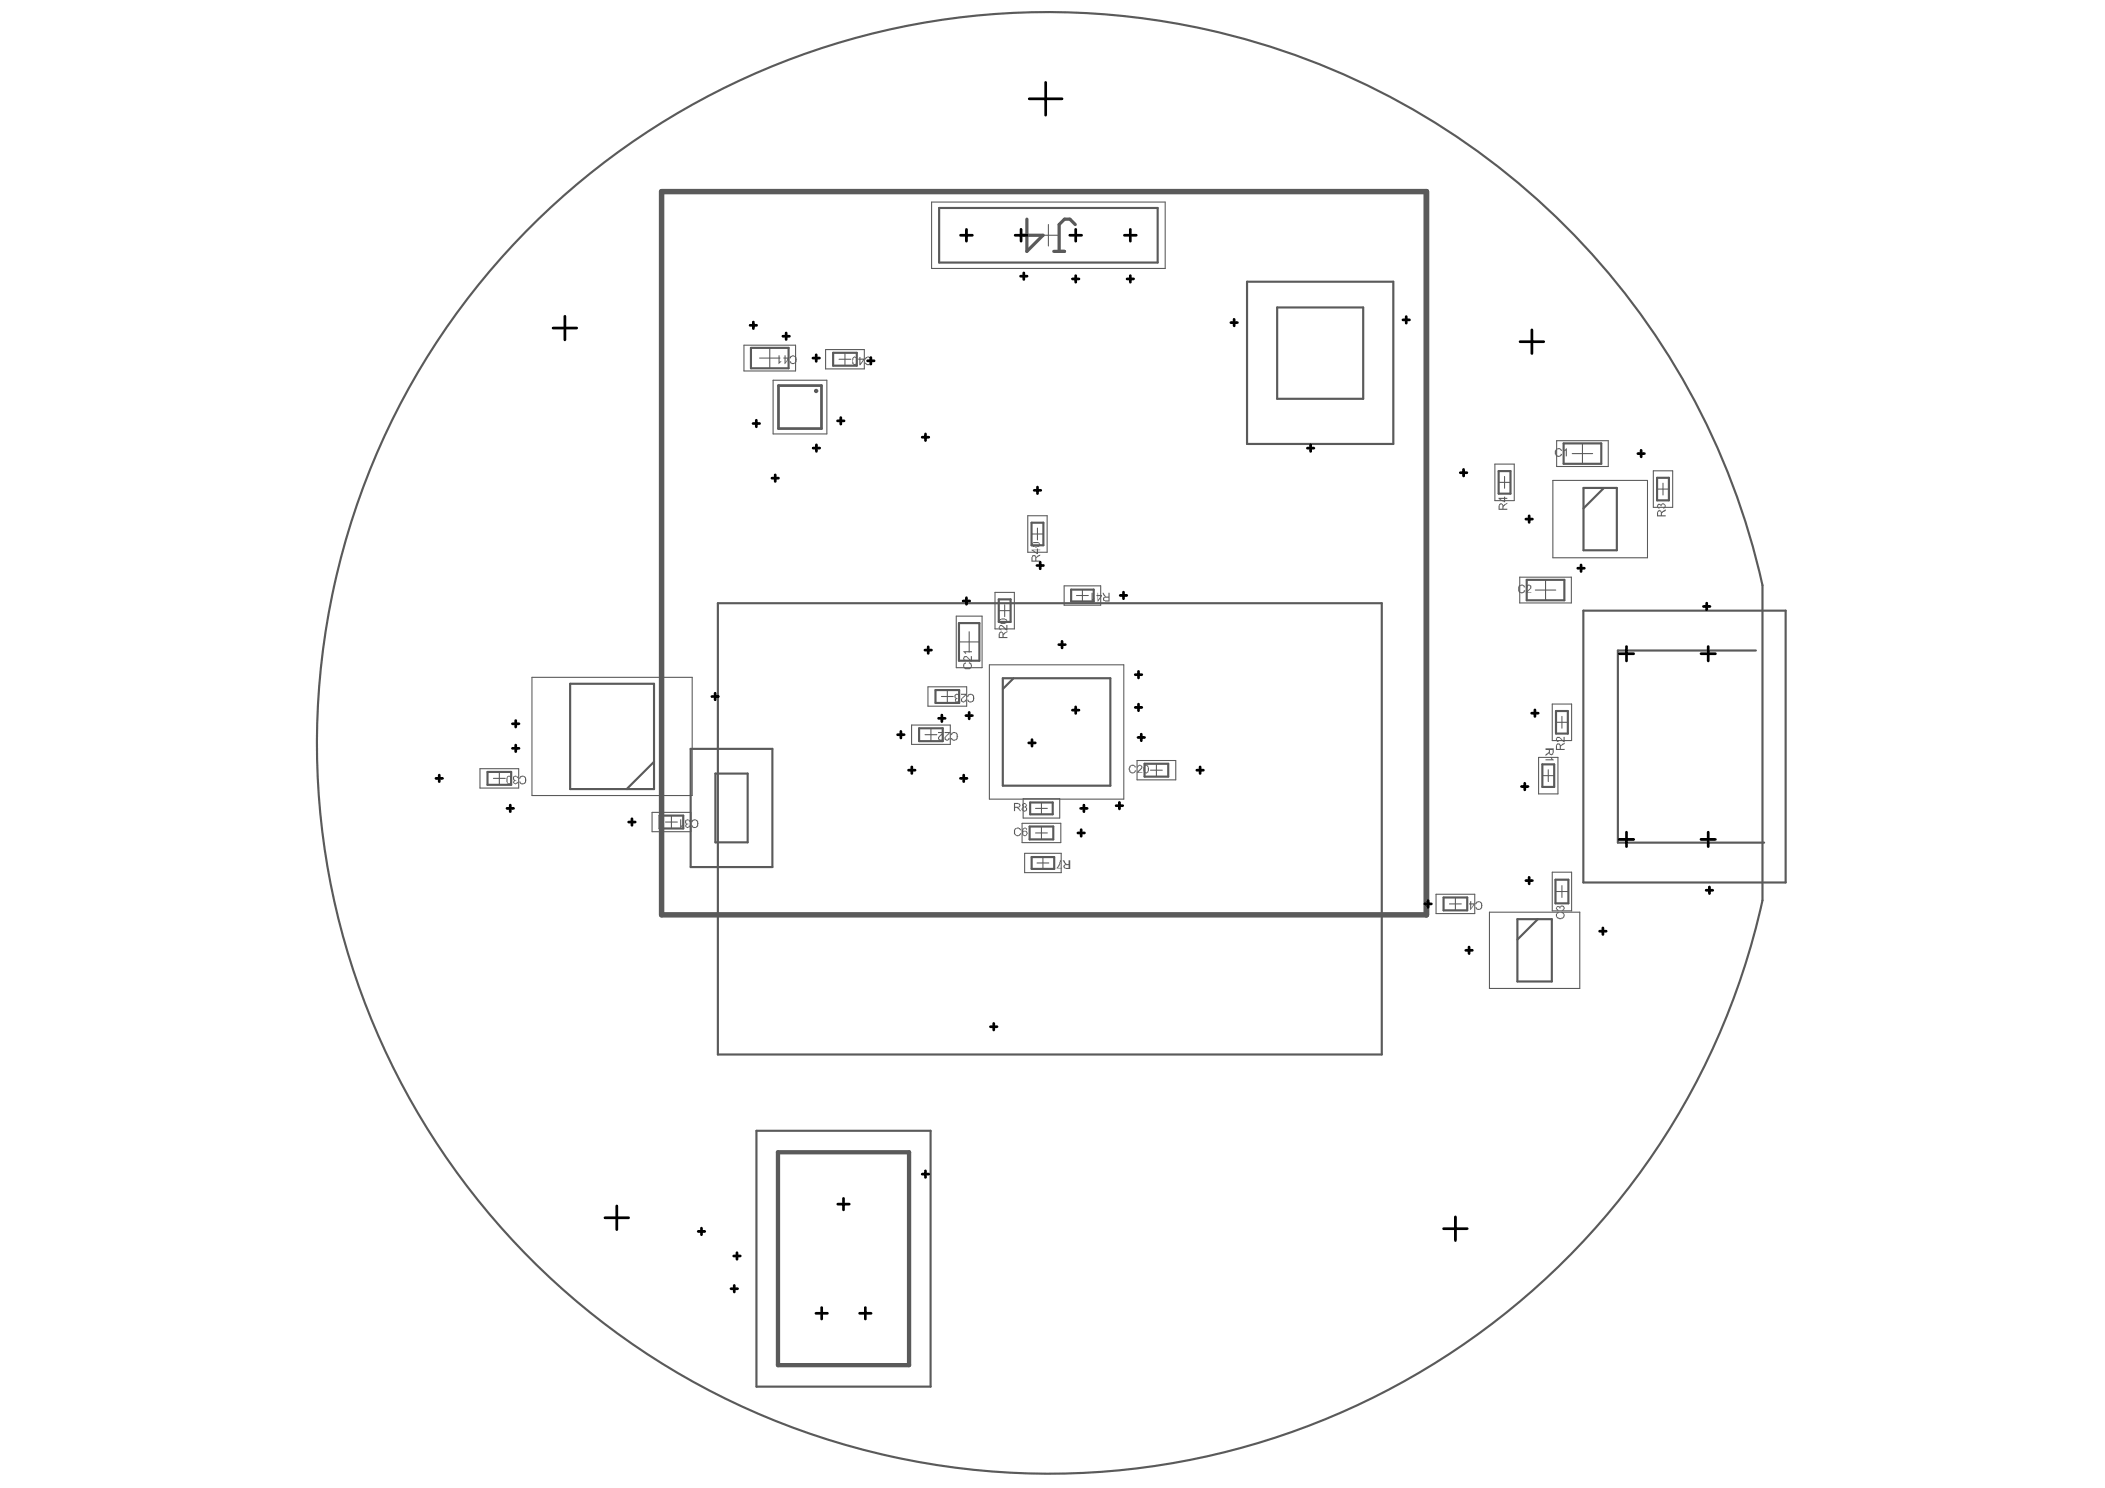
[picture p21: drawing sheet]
<svg xmlns="http://www.w3.org/2000/svg" width="297mm" height="210mm" viewBox="0 0 297 210" stroke-linecap="round" stroke-linejoin="round" font-family="sans-serif">
<g fill="#5a5a5a">
<path d="M136 93.6l.3-.2v.2a.34 .34 0 0 0-.2 .3 .34 .34 0 0 0 .1 .3h.2a.41 .41 0 0 0 .5 0 .41 .41 0 0 0 0-.6h-.2l.1-.2a.52 .52 0 0 1 .3 .7 .52 .52 0 0 1-.6 .3 .5 .5 0 0 1-.5-.2 .5 .5 0 0 1 0-.6z"/>
<path d="M136 92.6h.5l.5 .5v-.5h.1v.7h-.1l-.4-.4a.27 .27 0 0 0-.3-.2 .27 .27 0 0 0-.2 .3l.2 .1v.1h-.2l-.2-.2z"/>
<path d="M135.9 91.9h1.2v.1h-.9l.2 .2h-.2z"/>
<path d="M149.6 121.4h.1v.2l-.4 .8h.6v.1h-.8l.4-.6z"/>
<path d="M122.1 50.4a.6 .6 0 0 1 1 .4 .6 .6 0 0 1-.8 .7l-.3-.2 .2-.2a.39 .39 0 0 0 .6 .2 .39 .39 0 0 0 0-.6v-.2h-.1a.26 .26 0 0 0-.4-.1 .26 .26 0 0 0-.1 .3h-.2z"/>
<path d="M141 88.3a.31 .31 0 0 1 .5 0l.5 .4v-.5h.2v.7h-.4l-.3-.4a.25 .25 0 0 0-.2-.2 .25 .25 0 0 0-.2 .2v.2l.2 .1v.1h-.2l-.2-.3z"/>
<path d="M150.2 122.2l.1 .2h.5v-.4h-.5zM149.9 121.4h.3l.3 .5h.3v-.5h.2v1.2h-.6l-.3-.2-.1-.1 .1-.3 .3-.1h-.1z"/>
<path d="M121.4 50.7v.6l.4-.6zM121.3 50.4h.1v.2h.6v.1l-.6 .8h-.1v-.8h-.2v-.1h.2z"/>
<path d="M120.4 50.5l-.1 .3v.3h.1a.23 .23 0 0 0 .3 .3 .23 .23 0 0 0 .1-.4v-.2a.25 .25 0 0 0-.1-.3 .25 .25 0 0 0-.3 0zM120.3 50.5a.4 .4 0 0 1 .5-.1 .4 .4 0 0 1 .2 .5v.1a.4 .4 0 0 1-.5 .5 .4 .4 0 0 1-.2-.6z"/>
<path d="M141.1 89.4v.5h.4v-.3a.21 .21 0 0 0-.2-.3 .21 .21 0 0 0-.2 .1zM141 89.2a.34 .34 0 0 1 .4-.1 .34 .34 0 0 1 .2 .3l.1-.2 .5-.2v.2l-.6 .4v.3h.6v.1h-1.3z"/>
<path d="M141.1 87.5a.35 .35 0 0 0 .2 .4 .35 .35 0 0 0 .3 0 .25 .25 0 0 0 .3-.1 .25 .25 0 0 0 0-.3l-.7-.1zM141 87.4a.84 .84 0 0 1 1.2 .1 .29 .29 0 0 1-.4 .4 .56 .56 0 0 1-.5 .1 .56 .56 0 0 1-.4-.5z"/>
</g>
<path d="M144.9 30.9v4.6l2.3-2.3h-3.1M148.7 35.5h1.5M151.7 31.7l-.7-.8h-.8l-.7 .8v3.8" fill="none" stroke="#5a5a5a" stroke-width=".46"/>
<g fill="#5a5a5a">
<path d="M219.5 63.4a.53 .53 0 0 1 .9 .1l-.1 .1a.36 .36 0 0 0-.5-.2 .36 .36 0 0 0-.2 .4 .41 .41 0 0 0 .2 .5h.1a.27 .27 0 0 0 .4-.3l.1 .1a.27 .27 0 0 1-.3 .3 .46 .46 0 0 1-.7-.4z"/>
<path d="M220.7 63.5l.4-.3v1.2h-.2v-.9l-.2 .2z"/>
<path d="M97.7 115.7h.1a.48 .48 0 0 1 .6 0v.1a.57 .57 0 0 1 0 .8 .57 .57 0 0 1-.8 0l-.1-.2h.3a.34 .34 0 0 0 .2 .3 .34 .34 0 0 0 .4-.2v-.2a.41 .41 0 0 0-.1-.5 .41 .41 0 0 0-.5 0l-.1 .2h-.2z"/>
<path d="M96.7 115.7l.2-.1h.2l.3 .1-.1 .3a.26 .26 0 0 0-.3-.3 .26 .26 0 0 0-.2 .3 .26 .26 0 0 0 .3 .2v.1a.2 .2 0 0 0-.2 0 .2 .2 0 0 0 0 .3 .17 .17 0 0 0 .2 .1 .17 .17 0 0 0 .1-.3l.2 .1a.35 .35 0 0 1-.6 .2l-.1-.1 .1-.3-.1-.2z"/>
<path d="M96 115.6h.1v.9l.3-.2v.2l-.3 .3h-.1z"/>
<path d="M136.6 97.9h.2a.48 .48 0 0 1 .6 .1v.1a.57 .57 0 0 1-.1 .8 .57 .57 0 0 1-.8 0v-.2h.2a.34 .34 0 0 0 .3 .3 .34 .34 0 0 0 .3-.2v-.2a.41 .41 0 0 0-.1-.5 .41 .41 0 0 0-.5 0l-.1 .2h-.1z"/>
<path d="M135.6 97.9h.8v.1l-.4 .4a.27 .27 0 0 0-.2 .3 .27 .27 0 0 0 .3 .2v-.2l.2 .1a.35 .35 0 0 1-.6 .2 .35 .35 0 0 1 .1-.6l.3-.4h-.5z"/>
<path d="M134.8 97.9a.38 .38 0 0 1 .7 .3l-.2 .1a.23 .23 0 0 0-.3-.3 .23 .23 0 0 0-.2 .3 .23 .23 0 0 0 .3 .2l-.2 .1a.19 .19 0 0 0 0 .3 .19 .19 0 0 0 .3 0l.1-.2 .2 .1h-.1a.31 .31 0 0 1-.4 .3 .31 .31 0 0 1-.2-.4l.1-.1-.1-.1a.33 .33 0 0 1 0-.6z"/>
<path d="M154 83.6h.2v.9l.2-.1v.1l-.3 .4h-.1z"/>
<path d="M219.6 104l.2-.1a.87 .87 0 0 1 .8 .6v-.6h.2v.8l-.2-.1-.4-.3a.23 .23 0 0 0-.3-.3 .23 .23 0 0 0-.2 .3 .23 .23 0 0 0 .2 .2v.1h-.2a.3 .3 0 0 1-.1-.5z"/>
<path d="M134.3 103.3h.1a.48 .48 0 0 1 .7 .1v.1a.57 .57 0 0 1-.1 .8 .57 .57 0 0 1-.8 0l-.1-.2h.3a.34 .34 0 0 0 .3 .2 .34 .34 0 0 0 .3-.1v-.2a.41 .41 0 0 0-.1-.5 .41 .41 0 0 0-.5 0l-.1 .2-.2-.1z"/>
<path d="M133.3 103.3h.8v.1l-.4 .4a.27 .27 0 0 0-.3 .3 .27 .27 0 0 0 .4 .2v-.2l.2 .1a.35 .35 0 0 1-.6 .2 .35 .35 0 0 1 .1-.6l.3-.4h-.5z"/>
<path d="M132.4 103.3h.7v.3l-.4 .3a.25 .25 0 0 0-.2 .2 .25 .25 0 0 0 .2 .2h.2l.1-.2h.1l-.1 .2a.35 .35 0 0 1-.6 0 .35 .35 0 0 1 .2-.5l.3-.4h-.5z"/>
<path d="M73.4 109.5h.1a.48 .48 0 0 1 .7 .1 .57 .57 0 0 1-.1 .9 .57 .57 0 0 1-.8-.1l-.1-.1h.3a.34 .34 0 0 0 .3 .2 .34 .34 0 0 0 .3-.2v-.1a.41 .41 0 0 0-.1-.6 .41 .41 0 0 0-.5 0l-.1 .3-.2-.1z"/>
<path d="M72.4 109.6l.2-.2h.3l.2 .2-.1 .2a.26 .26 0 0 0-.3-.3 .26 .26 0 0 0-.2 .4 .26 .26 0 0 0 .4 .1v.1a.2 .2 0 0 0-.3 .1 .2 .2 0 0 0 0 .2 .17 .17 0 0 0 .3 .1 .17 .17 0 0 0 0-.2h.2a.35 .35 0 0 1-.6 .3l-.1-.2 .1-.3-.1-.1z"/>
<path d="M159.3 108.1a.51 .51 0 0 1 .6-.2 .51 .51 0 0 1 .4 .4h-.2a.32 .32 0 0 0-.3-.3 .32 .32 0 0 0-.3 .3 .34 .34 0 0 0 .2 .6 .33 .33 0 0 0 .3 0 .33 .33 0 0 0 .2-.3l.2 .1a.64 .64 0 0 1-.9 .3l-.2-.4z"/>
<path d="M160.5 108a.39 .39 0 0 1 .6 0 .39 .39 0 0 1-.1 .6l-.3 .4h.5h-.8l.1-.2 .4-.3a.25 .25 0 0 0 .1-.2 .25 .25 0 0 0-.1-.3h-.2v.2l-.3 .1z"/>
<path d="M111.6 50.2h.1a.48 .48 0 0 1 .6 .1v.1a.57 .57 0 0 1 0 .8 .57 .57 0 0 1-.8-.1l-.1-.1h.2a.34 .34 0 0 0 .3 .2 .34 .34 0 0 0 .3-.1v-.2a.41 .41 0 0 0 0-.5 .41 .41 0 0 0-.6 0v.2l-.2-.1z"/>
<path d="M109.9 50.1h.1v1l.2-.2v.2l-.3 .3z"/>
<path d="M143.1 117a.54 .54 0 0 1 .5-.3 .54 .54 0 0 1 .5 .4h-.2a.38 .38 0 0 0-.5-.2 .38 .38 0 0 0-.2 .5 .35 .35 0 0 0 .3 .4 .35 .35 0 0 0 .4-.3l.2 .1a.51 .51 0 0 1-.6 .4 .51 .51 0 0 1-.4-.6z"/>
<path d="M233.9 71.1h.1a.22 .22 0 0 1 .2 0 .22 .22 0 0 1 .2 .1 .37 .37 0 0 1 .5-.1 .37 .37 0 0 1 .1 .5l-.2 .2-.1-.2a.22 .22 0 0 0 .2-.1 .22 .22 0 0 0-.1-.3 .22 .22 0 0 0-.3 .1l-.1 .2a.21 .21 0 0 0-.3-.3 .21 .21 0 0 0-.1 .3l.2 .1-.1 .2a.46 .46 0 0 1-.2-.7z"/>
<path d="M219.6 128.8l.2-.1h.1v.1a.32 .32 0 0 0-.2 .3 .32 .32 0 0 0 .2 .3 .47 .47 0 0 0 .5 0 .47 .47 0 0 0 .2-.4l-.3-.3 .1-.1a.64 .64 0 0 1 .3 .8h-.1a.6 .6 0 0 1-.6 .3 .6 .6 0 0 1-.4-.6z"/>
<path d="M219.6 127.9a.3 .3 0 0 1 .5 .1 .37 .37 0 0 1 .6-.2 .37 .37 0 0 1-.1 .6l-.1 .1-.1-.1a.23 .23 0 0 0 .2-.3 .23 .23 0 0 0-.3-.2 .23 .23 0 0 0-.1 .3l-.2-.2a.19 .19 0 0 0-.2 0 .19 .19 0 0 0 0 .3l.1 .1v.1l-.3-.3z"/>
<path d="M214.3 82.6a.55 .55 0 0 1 .9 .3h-.2a.34 .34 0 0 0-.3-.3 .34 .34 0 0 0-.3 .2v.1a.41 .41 0 0 0 .1 .6 .41 .41 0 0 0 .5 0l.1-.3 .1 .1a.52 .52 0 0 1-.6 .4 .52 .52 0 0 1-.4-.7z"/>
<path d="M215.4 82.6l.1-.1a.39 .39 0 0 1 .5 .1 .39 .39 0 0 1-.1 .6l-.4 .3h.6v.1h-.8l.4-.4a.27 .27 0 0 0 .2-.3 .27 .27 0 0 0-.3-.3l-.1 .3h-.1z"/>
<path d="M208.3 127.2h.2a.48 .48 0 0 1 .6 .1v.1a.57 .57 0 0 1-.1 .8 .57 .57 0 0 1-.8-.1l-.1-.1h.3a.34 .34 0 0 0 .3 .2 .34 .34 0 0 0 .3-.2v-.1a.41 .41 0 0 0-.1-.5 .41 .41 0 0 0-.5 0l-.1 .2-.2-.1z"/>
<path d="M218.1 107.1h.8l-.1-.2 .1-.1 .3 .5h-1.1z"/>
<path d="M155.8 84.4l.1 .3h.5v-.4zM155.6 83.6h.1l.3 .6h.4v-.6h.2v1.3h-.6a.35 .35 0 0 1-.4-.4 .35 .35 0 0 1 .4-.3l-.3-.2z"/>
<path d="M155 84.1v.5l.3-.5zM154.9 83.6h.1v.3h.5v.2l-.5 .8h-.1v-.8h-.2v-.2h.2z"/>
<path d="M211.6 71.3v.5h.4v-.3a.21 .21 0 0 0-.1-.3 .21 .21 0 0 0-.3 .1zM211.5 71.1a.34 .34 0 0 1 .4-.1 .34 .34 0 0 1 .3 .3v-.2l.5-.2v.2l-.5 .4v.3h.5v.1h-1.2z"/>
<path d="M211.7 70.4l.5 .4v-.4zM211.5 70.2h.7v-.1h.2v.1h.3v.2h-.3v.4h-.2l-.7-.4z"/>
<path d="M219.7 105.1v.5h.4v-.3a.21 .21 0 0 0-.1-.3 .21 .21 0 0 0-.3 .1zM219.6 105l.2-.1a.41 .41 0 0 1 .5 .3l.1-.2 .4-.2v.2l-.5 .3v.3h.5v.2h-1.2z"/>
<path d="M71.6 109.6v.5a.26 .26 0 0 0 .1 .4 .26 .26 0 0 0 .4-.2v-.2a.42 .42 0 0 0-.4-.5zM71.5 109.6a.31 .31 0 0 1 .6 0 .68 .68 0 0 1-.3 1 .78 .78 0 0 1-.3-1z"/>
<path d="M161.6 108l-.1 .5a.28 .28 0 0 0 0 .3 .28 .28 0 0 0 .4 .1l.1-.4a.4 .4 0 0 0-.4-.5zM161.4 108a.39 .39 0 0 1 .6 0v.1a.77 .77 0 0 1-.2 1 .29 .29 0 0 1-.4-.3z"/>
<path d="M145.7 78.5v.6h.4v-.4a.21 .21 0 0 0-.1-.3 .21 .21 0 0 0-.3 .1zM145.6 78.4l.2-.1a.41 .41 0 0 1 .4 .3l.2-.2 .4-.2v.2l-.6 .3v.4h.6v.1h-1.3z"/>
<path d="M145.8 77.6l.5 .4v-.4zM145.5 77.5h.8v-.1h.2v.1h.3v.1h-.3v.6h-.2z"/>
<path d="M145.7 76.7a.45 .45 0 0 0 .3 .4 .45 .45 0 0 0 .5-.1 .21 .21 0 0 0 .1-.3 .21 .21 0 0 0-.3-.1zM145.6 76.6a1.02 1.02 0 0 1 1.1 0 .27 .27 0 0 1-.1 .5 .71 .71 0 0 1-1.1-.3z"/>
<path d="M110.9 50.6v.5l.3-.5zM110.7 50.1h.2v.3h.4v.2l-.5 .8h-.1v-.8h-.2v-.2h.2z"/>
<path d="M144.3 116.9h.1a.29 .29 0 0 1 .3-.2 .29 .29 0 0 1 .2 .3h-.1a.25 .25 0 0 0-.4-.1 .25 .25 0 0 0 0 .4l.1-.1a.39 .39 0 0 1 .5 .2 .39 .39 0 0 1-.2 .5 .39 .39 0 0 1-.5-.1l-.1-.1zM144.4 117.4a.25 .25 0 0 0 .1 .4 .25 .25 0 0 0 .3-.1 .25 .25 0 0 0-.1-.4h-.2z"/>
<path d="M143.2 113.4v.4h.3a.21 .21 0 0 0 .4-.1 .21 .21 0 0 0-.3-.3zM143.1 113.3h.8a.28 .28 0 0 1 .1 .4 .28 .28 0 0 1-.3 .2l.4 .5h-.2l-.4-.4h-.3v.4h-.1z"/>
<path d="M144.4 113.5v.1a.16 .16 0 0 0 .1 .2 .16 .16 0 0 0 .2-.1h.1l-.1-.3zM144.3 114a.26 .26 0 0 0 .2 .4 .26 .26 0 0 0 .3-.3 .26 .26 0 0 0-.3-.2zM144.2 113.4h.1a.29 .29 0 0 1 .3-.1 .29 .29 0 0 1 .3 .3v.2h-.2a.37 .37 0 0 1 .1 .6 .37 .37 0 0 1-.6-.1v-.3l.2-.2-.2-.1z"/>
<path d="M234 72.2v.5h.4v-.5l-.2-.1zM233.9 72.1l.3-.2 .2 .2 .1 .2v-.2l.6-.3v.3l-.6 .3v.3h.6v.1h-1.3z"/>
<path d="M207.6 127.6v.5l.3-.5zM207.5 127.1h.1v.3h.5v.2l-.6 .8v-.8h-.2v-.2h.2z"/>
<path d="M218.7 105.8v.5a.22 .22 0 0 0 .3 0 .22 .22 0 0 0 .1-.2v-.3zM218.1 105.6h1.1v.8l-.3 .2-.3-.2v-.2v.1l-.5 .3v-.2l.5-.3v-.3h-.5z"/>
</g>
<g fill="none" stroke="#5a5a5a" stroke-width=".15">
<path d="M131.5 28.5h32.9v9.4h-32.9zM146.4 33.2h3.1M147.9 31.7v3M105 48.7h7.3v3.6h-7.3zM107.2 50.5h2.9M108.6 49.1v2.9M109.1 53.6h7.6v7.6h-7.6zM116.5 49.3h5.5v2.7h-5.5zM118.4 50.7h1.7M119.2 49.8v1.7M145 72.8h2.8v5.1h-2.8zM145.6 75.3h1.6"/>
<path d="M146.4 74.5v1.7M210.9 65.5h2.8v5.1h-2.8zM211.5 68h1.6M212.3 67.2v1.7M219.1 67.8h13.4v10.9h-13.4zM219.7 62.2h7.2v3.6h-7.2zM221.9 64h2.8M223.3 62.5v2.9M233.3 66.4h2.7v5.2h-2.7zM233.8 69h1.7M234.7 68.2v1.6M75.1 95.5h22.6v16.7h-22.6z"/>
<path d="M130.9 96.9h5.5v2.7h-5.5zM132.8 98.3h1.7M133.7 97.4v1.7M134.9 86.9h3.7v7.3h-3.7zM135.3 90.6h2.9M136.8 89.1v2.9M139.6 93.8h19v18.9h-19zM140.4 83.6h2.7v5.1h-2.7zM140.9 86.1h1.7M141.8 85.3v1.7M150.2 82.6h5.1v2.8h-5.1zM151.9 84h1.7"/>
<path d="M152.7 83.2v1.6M214.5 81.4h7.2v3.7h-7.2zM216.7 83.2h2.8M218.1 81.8v2.9M219 99.3h2.8v5.2h-2.8zM67.7 108.4h5.5v2.8h-5.5zM69.6 109.8h1.7M70.5 109v1.6M92 114.6h5.5v2.7h-5.5zM93.9 116h1.7M94.7 115.1v1.7M128.6 102.3h5.5v2.7h-5.5z"/>
<path d="M130.5 103.6h1.7M131.4 102.8v1.7M144.2 116.1h5.5v2.8h-5.5zM144.4 112.7h5.1v2.7h-5.1zM146.1 117.5h1.7M146.1 114h1.7M147 113.2v1.7M147 116.7v1.6M160.4 107.3h5.5v2.7h-5.5zM162.3 108.6h1.7M163.2 107.8v1.7M217.1 106.8h2.7v5.2h-2.7z"/>
<path d="M217.6 109.4h1.7M218.5 108.6v1.6M219.6 101.9h1.6M220.4 101.1v1.6M144.6 120.4h5.1v2.7h-5.1zM146.3 121.7h1.7M147.2 120.9v1.7M202.6 126.1h5.5v2.8h-5.5zM204.5 127.5h1.7M205.4 126.7v1.6M210.2 128.7h12.7v10.7h-12.7zM219 123h2.8v5.5h-2.8z"/>
<path d="M219.6 125.8h1.6M220.4 124.9v1.7"/>
</g>
<g fill="none" stroke="#5a5a5a" stroke-width=".3">
<path d="M76.8 30.1a103.2 103.2 0 0 1 171.9 52.5v44.4a103.2 103.2 0 0 1-119.5 79.2 103.2 103.2 0 0 1-83.3-116.7 102.7 102.7 0 0 1 30.9-59.4zM132.5 29.3h30.9v7.7h-30.9zM176 39.7h20.6v22.9h-20.6zM106 49.1h5.3v2.9h-5.3zM117.6 49.8h3.3v1.8h-3.3zM180.2 43.4h12.2v12.9h-12.2zM145.6 73.7h1.6v3.2h-1.6zM211.5 66.5h1.6v3.1h-1.6zM220.6 62.5h5.4v2.9h-5.4zM223.4 68.8h4.8v8.8h-4.8zM226.3 68.8l-2.9 2.9M233.8 67.4h1.7v3.2h-1.7z"/>
<path d="M80.5 96.5h11.8v14.8h-11.8zM101.3 85.1h93.7v63.7h-93.7zM132 97.3h3.3v1.9h-3.3zM135.3 87.9h2.9v5.3h-2.9zM140.9 84.5h1.7v3.2h-1.7zM141.5 95.7h15.2v15.1h-15.2zM143 95.7l-1.5 1.5M151.1 83.2h3.2v1.6h-3.2zM215.4 81.8h5.3v2.9h-5.3zM223.4 86.1h28.6v38.4h-28.6zM247.8 91.8h-19.5v27.1h20.6M68.8 108.9h3.3v1.8h-3.3z"/>
<path d="M92.3 107.5l-3.9 3.8M93.1 115.1h3.3v1.8h-3.3zM97.5 105.6h11.5v16.7h-11.5zM100.9 109.1h4.6v9.7h-4.6zM129.7 102.7h3.3v1.9h-3.3zM145.3 116.6h3.3v1.8h-3.3zM145.4 113.2h3.2v1.7h-3.2zM161.5 107.7h3.4v1.9h-3.4zM217.6 107.8h1.7v3.2h-1.7zM219.6 100.3h1.6v3.2h-1.6zM145.6 120.9h3.2v1.7h-3.2zM203.7 126.6h3.3v1.8h-3.3z"/>
<path d="M214.1 129.7h4.9v8.8h-4.9zM217 129.7l-2.9 2.8M219.5 124.1h1.8v3.3h-1.8zM106.7 159.5h24.6v36.1h-24.6z"/>
<circle cx="115.2" cy="55.2" r=".15"/>
</g>
<path d="M109.8 162.5h18.5v30.1h-18.5z" fill="none" stroke="#5a5a5a" stroke-width=".61"/>
<path d="M109.9 54.4h6v6.1h-6z" fill="none" stroke="#5a5a5a" stroke-width=".39"/>
<path d="M93.4 27h107.9v102.1h-107.9z" fill="none" stroke="#5a5a5a" stroke-width=".77"/>
<g fill="none" stroke="#000" stroke-width=".39">
<path d="M145.2 13.9h4.7M147.6 11.6v4.6M135.5 33.2h1.7M136.4 32.4v1.6M143.2 33.2h1.7M144 39h.9M144.1 32.4v1.6M144.5 38.5v.9M151 33.2h1.6M151.3 39.3h1M151.8 32.4v1.6M151.8 38.9v.9"/>
<path d="M158.7 33.2h1.6M159 39.3h1M159.5 32.4v1.6M159.5 38.9v.9M78 46.3h3.4M79.7 44.6v3.3M105.8 45.9h1M106.3 59.7h.9M106.3 45.4v1M106.7 59.3v.9M110.5 47.4h.9M110.9 47v.9"/>
<path d="M114.7 50.5h.9M115.2 50.1v.9M118.2 59.4h.9M118.6 58.9v.9M122.4 50.9h.9M122.9 50.4v1M173.7 45.5h.9M174.2 45v1M198 45.1h.9M198.4 44.7v.9M214.5 48.2h3.3M216.2 46.5v3.4"/>
<path d="M108.9 67.5h1M109.4 67v.9M114.7 63.2h1M115.2 62.7v1M130.1 61.7h1M130.6 61.2v.9M145.9 69.2h1M146.3 79.8h.9M146.4 68.7v.9M146.8 79.3v.9M184.5 63.2h.9M184.9 62.8v.9"/>
<path d="M206.1 66.7h.9M206.5 66.2v.9M215.3 73.2h.9M215.8 72.8v.9M223.1 79.7v.9M231.1 64h.9M231.6 63.5v.9M100.5 98.3h.9M100.9 97.8v.9M130.5 91.7h.9M131 91.2v1M135.9 84.8h.9"/>
<path d="M136.4 84.3v.9M149.4 90.9h.9M149.9 90.5v.9M151.8 99.7v.9M158.1 84h.9M158.5 83.5v1M160.2 95.2h.9M160.2 99.8h.9M160.7 94.7v.9M160.7 99.3v1M222.6 80.2h1M228.5 92.2h2"/>
<path d="M229.5 91.2v2M240 92.2h2.1M240.4 85.5h.9M240.8 85.1v.9M241 91.2v2M61.5 109.8h.9M62 109.3v1M71.5 114h1M72 113.6v.9M72.3 102.1h.9M72.3 105.6h.9M72.8 101.6v1"/>
<path d="M72.8 105.1v.9M88.7 116h.9M89.2 115.5v.9M126.7 103.6h.9M127.1 103.2v.9M128.2 108.6h.9M128.7 108.2v.9M132.4 101.3h1M132.9 100.9v.9M135.5 109.8h1M136 109.3v1M136.3 100.9h.9"/>
<path d="M136.8 100.5v.9M145.2 104.8h.9M145.6 104.3v1M151.3 100.2h1M152.1 117.5h.9M152.5 114h.9M152.6 117v1M153 113.6v.9M157.5 113.7h.9M158 113.2v.9M160.6 104h.9M161 103.6v.9"/>
<path d="M168.9 108.6h.9M169.3 108.2v.9M214.7 111h.9M215.2 110.5v.9M216.1 100.6h1M216.6 100.1v1M228.5 118.4h2M229.5 117.4v2M240 118.4h2.1M241 117.4v2M201.1 127.5h.9M201.5 127v1"/>
<path d="M206.8 134.1h1M207.3 133.6v.9M215.3 124.2h.9M215.8 123.8v.9M225.7 131.4h1M226.2 130.9v.9M240.8 125.6h.9M241.2 125.1v.9M139.8 144.8h.9M140.2 144.4v.9M85.4 171.8h3.3M87 170.1v3.4"/>
<path d="M98.5 173.7h.9M99 173.2v1M103.5 177.2h1M104 176.7v.9M118.2 169.9h1.6M119 169.1v1.6M130.1 165.6h1M130.6 165.2v.9M203.7 173.3h3.3M205.4 171.7v3.3M103.1 181.8h1M103.6 181.3v1"/>
<path d="M115.1 185.3h1.7M115.9 184.5v1.6M121.3 185.3h1.6M122.1 184.5v1.6"/>
</g>
</svg>
